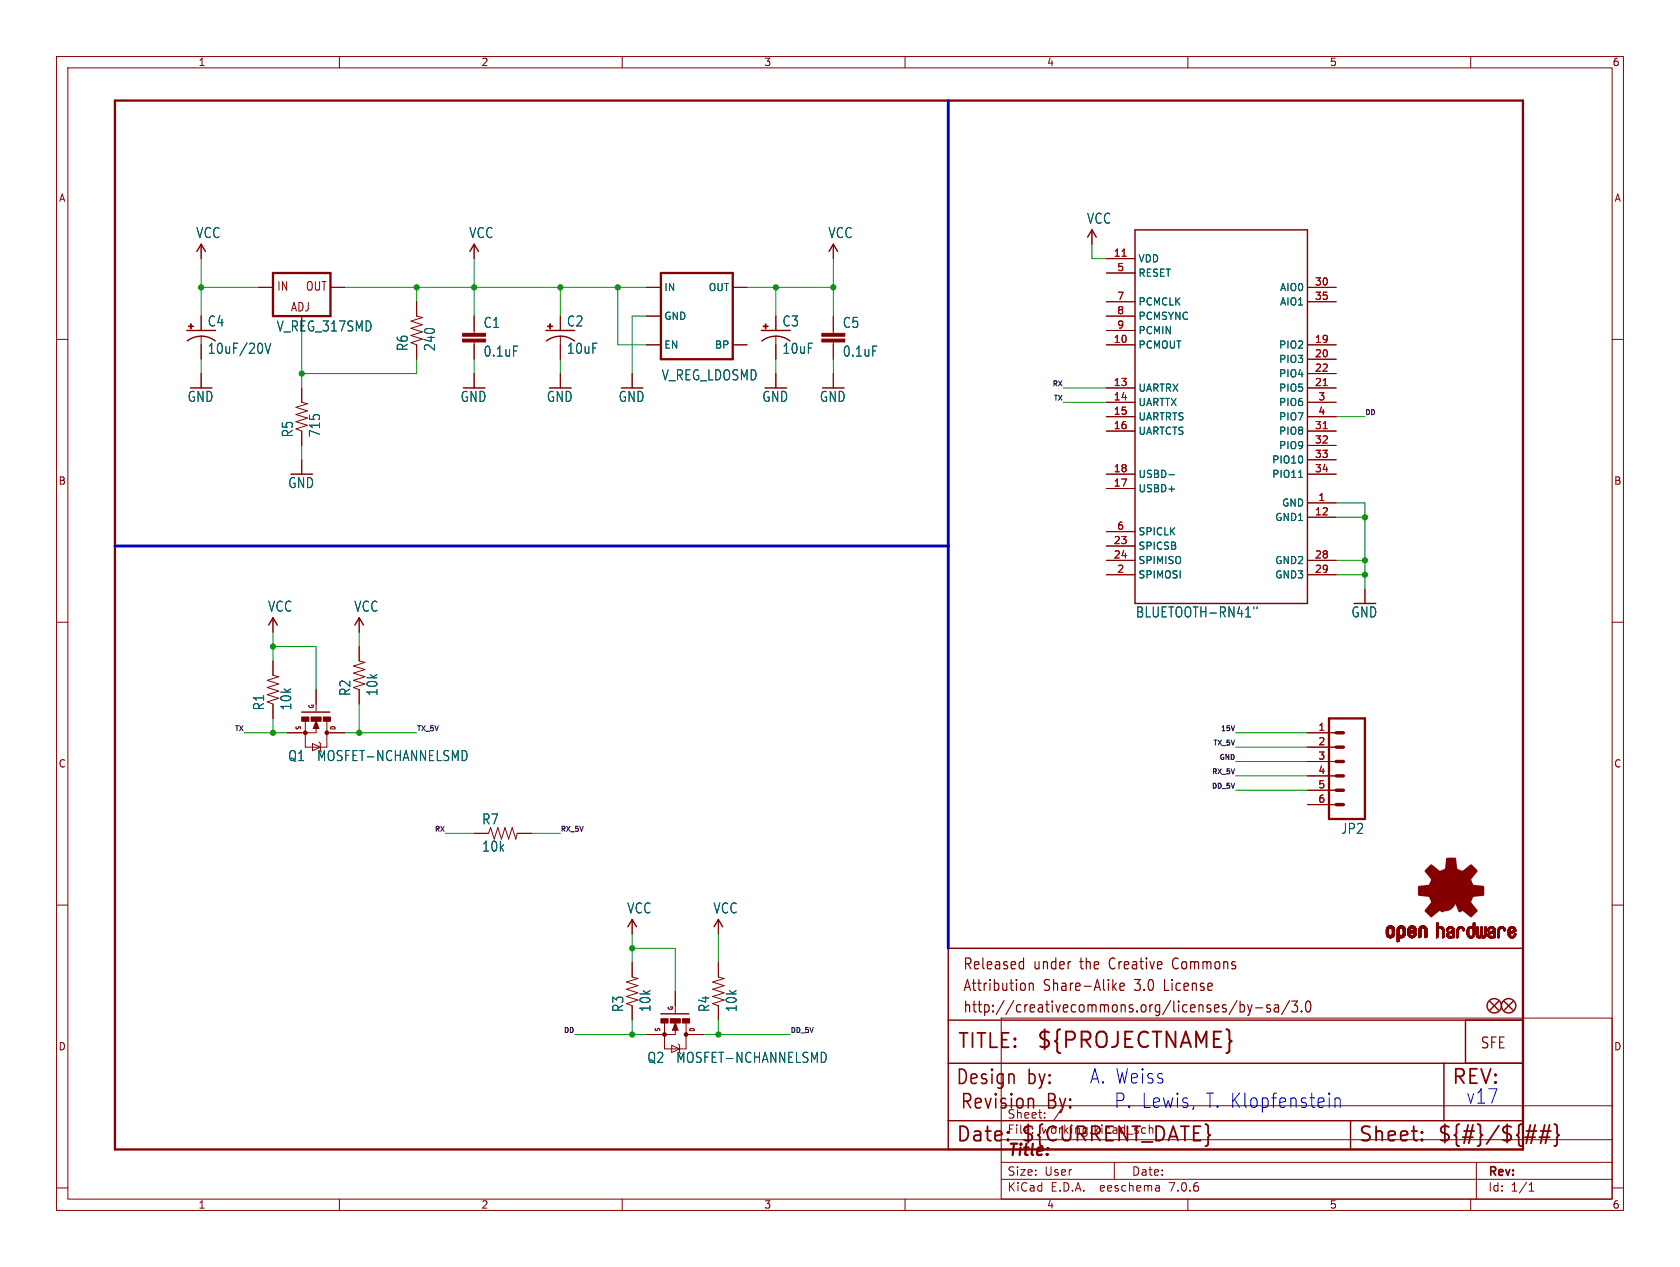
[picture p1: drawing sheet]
<svg xmlns="http://www.w3.org/2000/svg" width="297mm" height="224mm" viewBox="0 0 297 224" stroke-linecap="round" stroke-linejoin="round" font-family="sans-serif">
<defs><g id="words">
<text font-size="3.8" fill="#840000" x="183.1" y="185.7">${PROJECTNAME}</text>
<g font-size="3.5" fill="#840000">
<text x="169.2" y="185.7">TITLE:</text>
<text x="168.9" y="192.1">Design</text>
<text x="169.7" y="196.4">Revision</text>
<text x="181.6" y="192.1">by:</text>
<text x="185.1" y="196.4">By:</text>
<text x="256.5" y="192.1">REV:</text>
<text x="168.9" y="202.2">Date:</text>
<text x="180.3" y="202.2">${CURRENT_DATE}</text>
<text x="240" y="202.2">Sheet:</text>
<text x="254" y="202.2">${#}/${##}</text>
</g>
<g font-size="3.5" fill="#0000c2">
<text x="192.5" y="191.8">A. Weiss</text>
<text x="196.8" y="196.1">P. Lewis,</text>
<text x="213" y="196.1">T. Klopfenstein</text>
<text x="259.1" y="195.3">v17</text>
</g>
<text font-size="2.8" fill="#840000" x="178" y="204.9">Title:</text>
<g font-size="2.7" fill="#840000">
<text x="170.2" y="171.7">Released</text>
<text x="182.7" y="171.7">under</text>
<text x="191.1" y="171.7">the</text>
<text x="196.5" y="171.7">Creative</text>
<text x="208" y="171.7">Commons</text>
<text x="170.2" y="175.5">Attribution</text>
<text x="170.2" y="179.3">http://creativecommons.org/licenses/by-sa/3.0</text>
<text x="184.5" y="175.5">Share-Alike</text>
<text x="200.8" y="175.5">3.0</text>
<text x="206.2" y="175.5">License</text>
<text x="261.6" y="185.6">SFE</text>
</g>
<g font-size="2.5" fill="#006464">
<text x="192.1" y="39.8">VCC</text>
<text x="34.6" y="42.3">VCC</text>
<text x="82.9" y="42.3">VCC</text>
<text x="146.4" y="42.3">VCC</text>
<text x="36.6" y="57.9">C4</text>
<text x="48.8" y="58.8">V_REG_317SMD</text>
<text x="85.4" y="58.2">C1</text>
<text x="100.1" y="57.9">C2</text>
<text x="138.2" y="57.9">C3</text>
<text x="148.9" y="58.2">C5</text>
<text x="36.6" y="62.8">10uF/20V</text>
<text x="72.3" y="62.2" transform="rotate(-90 72.3 62.2)">R6</text>
<text x="77.1" y="62.2" transform="rotate(-90 77.1 62.2)">240</text>
<text x="85.4" y="63.3">0.1uF</text>
<text x="100.1" y="62.8">10uF</text>
<text x="138.2" y="62.8">10uF</text>
<text x="148.9" y="63.3">0.1uF</text>
<text x="33.1" y="71.3">GND</text>
<text x="81.3" y="71.3">GND</text>
<text x="96.6" y="71.3">GND</text>
<text x="109.3" y="71.3">GND</text>
<text x="116.9" y="67.5">V_REG_LDOSMD</text>
<text x="134.7" y="71.3">GND</text>
<text x="144.8" y="71.3">GND</text>
<text x="52" y="77.4" transform="rotate(-90 52 77.4)">R5</text>
<text x="56.8" y="77.4" transform="rotate(-90 56.8 77.4)">715</text>
<text x="50.9" y="86.5">GND</text>
<text x="47.3" y="108.3">VCC</text>
<text x="62.5" y="108.3">VCC</text>
<text x="200.7" y="109.4">BLUETOOTH-RN41&quot;</text>
<text x="238.8" y="109.4">GND</text>
<text x="46.9" y="125.7" transform="rotate(-90 46.9 125.7)">R1</text>
<text x="51.7" y="125.7" transform="rotate(-90 51.7 125.7)">10k</text>
<text x="62.1" y="123.1" transform="rotate(-90 62.1 123.1)">R2</text>
<text x="66.9" y="123.1" transform="rotate(-90 66.9 123.1)">10k</text>
<text x="50.9" y="134.8">Q1</text>
<text x="55.9" y="134.8">MOSFET-NCHANNELSMD</text>
<text x="85.1" y="146">R7</text>
<text x="237" y="147.6">JP2</text>
<text x="85.1" y="150.8">10k</text>
<text x="110.8" y="161.7">VCC</text>
<text x="126" y="161.7">VCC</text>
<text x="110.4" y="179" transform="rotate(-90 110.4 179)">R3</text>
<text x="115.2" y="179" transform="rotate(-90 115.2 179)">10k</text>
<text x="125.6" y="179" transform="rotate(-90 125.6 179)">R4</text>
<text x="130.4" y="179" transform="rotate(-90 130.4 179)">10k</text>
<text x="114.4" y="188.1">Q2</text>
<text x="119.4" y="188.1">MOSFET-NCHANNELSMD</text>
</g>
<g font-size="2.1" fill="#840000">
<text x="48.9" y="51.6">IN</text>
<text x="54" y="51.6">OUT</text>
<text x="51.3" y="55.3">ADJ</text>
<text x="178" y="198">Sheet:</text>
<text x="186.2" y="198">/</text>
<text x="178" y="200.7">File:</text>
<text x="184.1" y="200.7">working.kicad_sch</text>
<text x="178" y="208.1">Size:</text>
<text x="184.7" y="208.1">User</text>
<text x="200" y="208.1">Date:</text>
<text x="263" y="208.3">Rev:</text>
<text x="178" y="210.9">KiCad</text>
<text x="185.7" y="210.9">E.D.A.</text>
<text x="194.6" y="210.9">eeschema</text>
<text x="207" y="210.9">7.0.6</text>
<text x="263" y="210.9">Id:</text>
<text x="267.1" y="210.9">1/1</text>
</g>
<g font-size="1.8" fill="#840000">
<text x="35" y="11.9">1</text>
<text x="85" y="11.9">2</text>
<text x="135" y="11.9">3</text>
<text x="185" y="11.9">4</text>
<text x="235" y="11.9">5</text>
<text x="285" y="11.9">6</text>
<text x="10.3" y="35.9">A</text>
<text x="285.3" y="35.9">A</text>
<text x="10.3" y="85.9">B</text>
<text x="285.3" y="85.9">B</text>
<text x="10.3" y="135.9">C</text>
<text x="285.3" y="135.9">C</text>
<text x="10.3" y="185.9">D</text>
<text x="285.3" y="185.9">D</text>
<text x="35" y="213.9">1</text>
<text x="85" y="213.9">2</text>
<text x="135" y="213.9">3</text>
<text x="185" y="213.9">4</text>
<text x="235" y="213.9">5</text>
<text x="285" y="213.9">6</text>
</g>
<g font-size="1.8" fill="#a90000">
<text x="196.8" y="45.5">11</text>
<text x="197.4" y="48">5</text>
<text x="197.4" y="53.1">7</text>
<text x="232.4" y="50.5">30</text>
<text x="232.4" y="53.1">35</text>
<text x="197.4" y="55.6">8</text>
<text x="197.4" y="58.2">9</text>
<text x="196.8" y="60.7">10</text>
<text x="232.4" y="60.7">19</text>
<text x="232.4" y="63.2">20</text>
<text x="232.4" y="65.8">22</text>
<text x="196.8" y="68.3">13</text>
<text x="196.8" y="70.9">14</text>
<text x="232.4" y="68.3">21</text>
<text x="233" y="70.9">3</text>
<text x="196.8" y="73.4">15</text>
<text x="196.8" y="75.9">16</text>
<text x="232.4" y="75.9">31</text>
<text x="233" y="73.4">4</text>
<text x="196.8" y="83.6">18</text>
<text x="232.4" y="78.5">32</text>
<text x="232.4" y="81">33</text>
<text x="232.4" y="83.6">34</text>
<text x="196.8" y="86.1">17</text>
<text x="233" y="88.6">1</text>
<text x="197.4" y="93.7">6</text>
<text x="232.4" y="91.2">12</text>
<text x="196.8" y="96.3">23</text>
<text x="196.8" y="98.8">24</text>
<text x="197.4" y="101.3">2</text>
<text x="232.4" y="98.8">28</text>
<text x="232.4" y="101.3">29</text>
<text x="233" y="129.3">1</text>
<text x="233" y="131.8">2</text>
<text x="233" y="134.4">3</text>
<text x="233" y="136.9">4</text>
<text x="233" y="139.4">5</text>
<text x="233" y="142">6</text>
</g>
<g font-size="1.8" fill="#006464">
<text x="201.2" y="46.6">VDD</text>
<text x="117.3" y="51.7">IN</text>
<text x="125.2" y="51.7">OUT</text>
<text x="201.2" y="49.1">RESET</text>
<text x="226.2" y="51.7">AIO0</text>
<text x="117.3" y="56.7">GND</text>
<text x="201.2" y="54.2">PCMCLK</text>
<text x="201.2" y="56.7">PCMSYNC</text>
<text x="201.2" y="59.3">PCMIN</text>
<text x="226.2" y="54.2">AIO1</text>
<text x="117.3" y="61.8">EN</text>
<text x="126.3" y="61.8">BP</text>
<text x="201.2" y="61.8">PCMOUT</text>
<text x="226" y="61.8">PIO2</text>
<text x="226" y="64.4">PIO3</text>
<text x="201.2" y="69.4">UARTRX</text>
<text x="201.2" y="72">UARTTX</text>
<text x="226" y="69.4">PIO5</text>
<text x="226" y="66.9">PIO4</text>
<text x="226" y="72">PIO6</text>
<text x="201.2" y="74.5">UARTRTS</text>
<text x="201.2" y="77.1">UARTCTS</text>
<text x="226" y="77.1">PIO8</text>
<text x="226" y="74.5">PIO7</text>
<text x="224.8" y="82.1">PIO10</text>
<text x="226" y="79.6">PIO9</text>
<text x="201.2" y="87.2">USBD+</text>
<text x="201.2" y="84.7">USBD-</text>
<text x="224.8" y="84.7">PIO11</text>
<text x="226.6" y="89.8">GND</text>
<text x="201.2" y="94.8">SPICLK</text>
<text x="225.3" y="92.3">GND1</text>
<text x="201.2" y="97.4">SPICSB</text>
<text x="201.2" y="99.9">SPIMISO</text>
<text x="225.3" y="99.9">GND2</text>
<text x="201.2" y="102.5">SPIMOSI</text>
<text x="225.3" y="102.5">GND3</text>
</g>
<g font-size="1.2" fill="#0f0f0f">
<text x="185.9" y="68.3">RX</text>
<text x="186.2" y="70.9">TX</text>
<text x="241.3" y="73.4">DD</text>
<text x="41.4" y="129.3">TX</text>
<text x="73.7" y="129.3">TX_5V</text>
<text x="214.4" y="131.8">TX_5V</text>
<text x="215.7" y="129.3">15V</text>
<text x="214.1" y="136.9">RX_5V</text>
<text x="215.5" y="134.4">GND</text>
<text x="214.1" y="139.5">DD_5V</text>
<text x="76.7" y="147.1">RX</text>
<text x="99.1" y="147.1">RX_5V</text>
<text x="99.5" y="182.6">DD</text>
<text x="139.7" y="182.6">DD_5V</text>
</g>
<g font-size="1.1" fill="#840000">
<text x="55.7" y="125.4" transform="rotate(-90 55.7 125.4)">G</text>
<text x="53.4" y="129.1" transform="rotate(-90 53.4 129.1)">S</text>
<text x="59.5" y="129.2" transform="rotate(-90 59.5 129.2)">D</text>
<text x="119.2" y="178.7" transform="rotate(-90 119.2 178.7)">G</text>
<text x="116.9" y="182.5" transform="rotate(-90 116.9 182.5)">S</text>
<text x="123" y="182.5" transform="rotate(-90 123 182.5)">D</text>
</g>
</g></defs>
<g fill="none" stroke="#840000" stroke-width=".18">
<path d="M10 10h277v204h-277zM12 12h273v200h-273zM60 10v2M110 10v2M160 10v2M210 10v2M260 10v2M10 60h2M35.6 43.2v2.5M35.6 55.9v2.5M35.6 59.4v4.1M45.7 50.8h2.6"/>
<path d="M53.3 55.9v2.5M58.4 50.8h2.6M73.7 53.3v2.6l1 .2-2.1 .7 2.1 .6-2.1 .6 2.1 .7-2.1 .6 2.1 .6-2.1 .7 1.1 .4v2.5M83.8 43.2v2.5M83.8 55.9v3M99.1 55.9v2.5M99.1 59.4v4.1M114.3 50.8h2.5M114.3 55.9h2.5M129.5 50.8h2.6M137.2 55.9v2.5M137.2 59.4v4.1"/>
<path d="M147.3 43.2v2.5M147.3 55.9v3M193 40.6v2.6M195.6 55.9h5.1M195.6 45.7h5.1M195.6 53.3h5.1M195.6 48.3h5.1M195.6 58.4h5.1M231.1 50.8h5.1M231.1 53.3h5.1M285 60h2M35.6 66v2.6"/>
<path d="M53.3 68.6v2.5l1.1 .3-2.1 .6 2.1 .6-2.1 .7 2.1 .6-2.1 .6 2.1 .7-2.1 .6 1 .4v2.5M83.8 60.5v3M83.8 66v2.6M99.1 66v2.6M111.8 66v2.6M114.3 61h2.5M129.5 61h2.6M137.2 66v2.6M147.3 60.5v3M147.3 66v2.6M195.6 61h5.1M195.6 68.6h5.1"/>
<path d="M195.6 71.1h5.1M195.6 73.7h5.1M195.6 76.2h5.1M231.1 61h5.1M231.1 68.6h5.1M231.1 71.1h5.1M231.1 73.7h5.1M231.1 76.2h5.1M231.1 63.5h5.1M231.1 66h5.1M231.1 78.7h5.1M53.3 81.3v2.5"/>
<path d="M195.6 86.4h5.1M195.6 83.8h5.1M195.6 96.5h5.1M195.6 99.1h5.1M195.6 94h5.1M231.1 88.9h5.1M231.1 91.4h5.1M231.1 83.8h5.1M231.1 99.1h5.1M231.1 81.3h5.1M10 110h2M48.3 109.2v2.6"/>
<path d="M48.3 116.8v2.6l1 .2-2.1 .7 2.1 .6-2.1 .6 2.1 .7-2.1 .6 2.1 .6-2.1 .7 1.1 .4v2.5M63.5 109.2v2.6M63.5 114.3v2.5l1 .3-2 .6 2 .7-2 .6 2 .6-2 .7 2 .6-2 .6 1 .4v2.6M195.6 101.6h5.1M231.1 101.6h5.1M241.3 104.1v2.6M285 110h2M54 127.5v4.6h2.6M55.9 128.7v.8h-5.1M55.9 121.9v3.8M55.9 127.5l.5 1.3h-1zM56.4 131.2l.2 .2v.7"/>
<path d="M56.6 132.1l-1.4-.7v1.3M57.8 129.5h3.2M57.8 127.5v4.6M231.1 129.5h5.1M231.1 132.1h5.1M231.1 134.6h5.1M231.1 137.2h5.1M231.1 139.7h5.1M10 160h2M83.8 147.3h2.6l.3-1 .7 2 .6-2 .6 2 .7-2 .6 2 .7-2 .6 2 .2-1h2.6M231.1 142.2h5.1M285 160h2"/>
<path d="M111.8 162.6v2.5M111.8 170.2v2.5l1 .3-2.1 .6 2.1 .6-2.1 .7 2.1 .6-2.1 .6 2.1 .7-2.1 .6 1.1 .4v2.5M119.4 175.3v3.8M127 170.2v2.5l1 .3-2 .6 2 .6-2 .7 2 .6-2 .6 2 .7-2 .6 1 .4v2.5M127 162.6v2.5M177 180h108v32h-108zM117.5 180.8v4.6h2.6M119.4 182v.9h-5.1M119.4 180.8l.5 1.3h-1zM119.9 184.5l.2 .3v.6M120.1 185.4l-1.4-.6v1.3M121.3 182.9h3.2"/>
<path d="M121.3 180.9v4.5M177 195.5h108M10 210h2M60 212v2M110 212v2M160 212v2M177 208.5h108M177 205.5h108M177 201.5h108M197 205.5v3M204.9 209.6l.1 1M205 210.5l-.2 .1"/>
<path d="M205 209.9l-.2 .1M210 212v2M260 212v2M261 205.5v6.5M270.3 210.6h.9M270.3 209.5l.4-.4v1.5M285 210h2"/>
</g>
<g fill="none" stroke="#840000" stroke-width=".25">
<path d="M33 58.4h5.1M34.8 44.5l.8-1.3 .7 1.3M35.6 59.4a4.1 4.1 0 0 0-2.5 .9M35.6 59.4a4.1 4.1 0 0 1 2.4 .9M83.1 44.5l.7-1.3 .8 1.3M96.5 58.4h5.1M99.1 59.4a4.1 4.1 0 0 0-2.5 .9M99.1 59.4a4.1 4.1 0 0 1 2.4 .9M134.6 58.4h5.1M137.2 59.4a4.1 4.1 0 0 0-2.5 .9M137.2 59.4a4.1 4.1 0 0 1 2.4 .9M146.6 44.5l.7-1.3 .8 1.3"/>
<path d="M192.3 41.9l.7-1.3 .8 1.3M200.7 40.6h30.4v66.1h-30.4zM47.5 110.5l.8-1.3 .7 1.3M62.7 110.5l.8-1.3 .8 1.3M53.3 125.9h5M111 163.8l.8-1.2 .7 1.2M116.8 179.2h5M126.2 163.8l.8-1.2 .8 1.2M167.6 167.6h101.6v35.6h-101.6zM263.4 177l1.5 1.6M264.9 177l-1.5 1.6M265.9 177l1.6 1.6"/>
<path d="M267.5 177l-1.6 1.6M167.6 198.1h101.6M167.6 180.3h101.6M167.6 188h101.6M238.8 198.1v5.1M255.3 188v10.1M259.1 180.3v7.7"/>
<circle cx="264.2" cy="177.8" r="1.27"/>
<circle cx="266.7" cy="177.8" r="1.27"/>
</g>
<path d="M20.3 17.8h248.9v185.4h-248.9zM48.3 48.3h10.1v7.6h-10.1zM116.8 48.3h12.7v15.2h-12.7zM234.9 127h6.4v17.8h-6.4z" fill="none" stroke="#840000" stroke-width=".41"/>
<g fill="#840000" stroke="#840000" stroke-width=".18">
<path d="M134.9 57.6h.9v.2h-.9z"/>
<path d="M135.3 57.2h.1v.9h-.1z"/>
<path d="M116.8 180.1h1.3v.7h-1.3z"/>
<path d="M118.5 180.1h1.8v.7h-1.8z"/>
<path d="M120.6 180.1h1.3v.7h-1.3z"/>
<path d="M33.3 57.6h.9v.2h-.9z"/>
<path d="M33.7 57.2h.1v.9h-.1z"/>
<path d="M53.3 126.7h1.3v.8h-1.3z"/>
<path d="M55 126.7h1.8v.8h-1.8z"/>
<path d="M57.1 126.7h1.3v.8h-1.3z"/>
<path d="M245.1 165.1h.4z"/>
<path d="M245.1 165l.4 .1z"/>
<path d="M245.1 165h.4z"/>
<path d="M245.1 164.9l.4 .1z"/>
<path d="M245.1 164.9h.4z"/>
<path d="M245.1 164.8l.4 .1z"/>
<path d="M245.1 164.8h.4z"/>
<path d="M245.1 164.7l.4 .1z"/>
<path d="M245.1 164.7h.4z"/>
<path d="M245.1 164.6l.4 .1z"/>
<path d="M245.1 164.6h.4z"/>
<path d="M245.1 164.5l.4 .1z"/>
<path d="M245.1 164.5h.4z"/>
<path d="M245.1 164.4l.4 .1z"/>
<path d="M245.1 164.4h.4z"/>
<path d="M245.1 164.3l.4 .1z"/>
<path d="M245.1 165.2h.4z"/>
<path d="M245.1 165.1l.4 .1z"/>
<path d="M245.1 164.3h.4z"/>
<path d="M245.1 165.3h.5z"/>
<path d="M245.1 165.3h.4z"/>
<path d="M245.1 165.2l.4 .1z"/>
<path d="M245.1 164.2l.4 .1z"/>
<path d="M245.1 164.2h.4z"/>
<path d="M245.1 164.2h.5z"/>
<path d="M245.1 164.1l.5 .1z"/>
<path d="M245.1 164.1h.5z"/>
<path d="M245.1 165.4h.6z"/>
<path d="M245.1 165.3l.5 .1z"/>
<path d="M245.1 164.1h.6z"/>
<path d="M245.2 165.4h.5z"/>
<path d="M245.2 164.1h.5z"/>
<path d="M245.2 165.4h1.3z"/>
<path d="M245.2 165.4h.6z"/>
<path d="M245.2 164l1.2 .1z"/>
<path d="M245.2 165.4h1.2z"/>
<path d="M245.2 164h1.2z"/>
<path d="M245.2 165.5h1.2z"/>
<path d="M245.2 165.4l1.2 .1z"/>
<path d="M245.2 163.9l1.2 .1z"/>
<path d="M245.2 163.9h1.2z"/>
<path d="M245.3 165.5l1.1 .1z"/>
<path d="M245.3 165.6h1.1z"/>
<path d="M245.3 163.9h1.1z"/>
<path d="M245.3 165.6h1z"/>
<path d="M245.3 163.9h1z"/>
<path d="M245.3 163.8l1 .1z"/>
<path d="M245.3 163.8h1z"/>
<path d="M245.4 165.6l.9 .1z"/>
<path d="M245.4 163.8h.9z"/>
<path d="M245.4 165.7h.8z"/>
<path d="M245.4 163.8h.8z"/>
<path d="M245.4 163.7l.8 .1z"/>
<path d="M245.5 163.7h.7z"/>
<path d="M245.5 165.7h.7z"/>
<path d="M245.5 165.7h.6z"/>
<path d="M245.5 163.7h.6z"/>
<path d="M245.5 165.7l.6 .1z"/>
<path d="M245.6 163.7h.4z"/>
<path d="M245.6 165.8h.4z"/>
<path d="M245.7 163.7h.3z"/>
<path d="M245.7 165.8h.2z"/>
<path d="M245.7 163.7h.2z"/>
<path d="M245.9 164.1h.6z"/>
<path d="M245.9 165.4h.6z"/>
<path d="M246 165.4h.5z"/>
<path d="M246 164.1h.5z"/>
<path d="M246 165.3l.5 .1z"/>
<path d="M246 165.3h.5z"/>
<path d="M246 164.1l.5 .1z"/>
<path d="M246.1 165.3h.4z"/>
<path d="M246.1 164.2h.4z"/>
<path d="M246.1 165.2l.4 .1z"/>
<path d="M246.1 165.2h.4z"/>
<path d="M246.1 164.3h.4z"/>
<path d="M246.1 164.2l.4 .1z"/>
<path d="M246.1 165.1l.4 .1z"/>
<path d="M246.1 165.1h.4z"/>
<path d="M246.1 165l.4 .1z"/>
<path d="M246.1 165h.4z"/>
<path d="M246.1 164.9l.4 .1z"/>
<path d="M246.1 164.9h.4z"/>
<path d="M246.1 164.8l.4 .1z"/>
<path d="M246.1 164.8h.4z"/>
<path d="M246.1 164.7l.4 .1z"/>
<path d="M246.1 164.7h.4z"/>
<path d="M246.1 164.6l.4 .1z"/>
<path d="M246.1 164.6h.4z"/>
<path d="M246.1 164.5l.4 .1z"/>
<path d="M246.1 164.5h.4z"/>
<path d="M246.1 164.4l.4 .1z"/>
<path d="M246.1 164.4h.4z"/>
<path d="M246.1 164.3l.4 .1z"/>
<path d="M247 166.4h.2z"/>
<path d="M247 166.4h.3z"/>
<path d="M247 166.4h.4z"/>
<path d="M247 166.3l.4 .1z"/>
<path d="M247 166.3h.4z"/>
<path d="M247 166.2l.4 .1z"/>
<path d="M247 166.2h.4z"/>
<path d="M247 166.1l.4 .1z"/>
<path d="M247 166.1h.4z"/>
<path d="M247 166l.4 .1z"/>
<path d="M247 166h.4z"/>
<path d="M247 165.9l.4 .1z"/>
<path d="M247 165.9h.4z"/>
<path d="M247 165.8l.4 .1z"/>
<path d="M247 165.8h.4z"/>
<path d="M247 165.7l.4 .1z"/>
<path d="M247 165.7h1z"/>
<path d="M247 165.7h1.1z"/>
<path d="M247 165.7h1.2z"/>
<path d="M247 165.6l1.2 .1z"/>
<path d="M247 165.6h1.2z"/>
<path d="M247 165.6h1.3z"/>
<path d="M247 165.5l1.3 .1z"/>
<path d="M247 165.5h1.3z"/>
<path d="M247 165.4l1.3 .1z"/>
<path d="M247 165.4h1.4z"/>
<path d="M247 165.4h.7z"/>
<path d="M247 165.4h.6z"/>
<path d="M247 165.3l.6 .1z"/>
<path d="M247 165.3h.5z"/>
<path d="M247 165.2l.5 .1z"/>
<path d="M247 165.2h.4z"/>
<path d="M247 165.1l.4 .1z"/>
<path d="M247 165.1h.4z"/>
<path d="M247 165l.4 .1z"/>
<path d="M247 165h.4z"/>
<path d="M247 164.9l.4 .1z"/>
<path d="M247 164.9h.4z"/>
<path d="M247 164.8l.4 .1z"/>
<path d="M247 164.8h.4z"/>
<path d="M247 164.7l.4 .1z"/>
<path d="M247 164.7h.4z"/>
<path d="M247 164.6l.4 .1z"/>
<path d="M247 164.6h.4z"/>
<path d="M247 164.5l.4 .1z"/>
<path d="M247 164.5h.4z"/>
<path d="M247 164.4l.4 .1z"/>
<path d="M247 164.4h.4z"/>
<path d="M247 164.3l.4 .1z"/>
<path d="M247 164.3h.4z"/>
<path d="M247 164.2l.4 .1z"/>
<path d="M247 166.5h.2z"/>
<path d="M247 166.4l.2 .1z"/>
<path d="M247 164.2h.4z"/>
<path d="M247 164.2h.5z"/>
<path d="M247 166.5h.1z"/>
<path d="M247 164.1l.5 .1z"/>
<path d="M247 164.1h.5z"/>
<path d="M247 164.1h.6z"/>
<path d="M247.1 164.1h.5z"/>
<path d="M247.1 164l1.3 .1z"/>
<path d="M247.1 164h1.3z"/>
<path d="M247.1 164h1.2z"/>
<path d="M247.1 163.9l1.2 .1z"/>
<path d="M247.1 163.9h1.2z"/>
<path d="M247.2 163.9h1.1z"/>
<path d="M247.2 163.9h1z"/>
<path d="M247.2 163.8l1 .1z"/>
<path d="M247.2 163.8h1z"/>
<path d="M247.3 163.8h.9z"/>
<path d="M247.3 163.8h.8z"/>
<path d="M247.4 163.8h.7z"/>
<path d="M247.4 163.7l.7 .1z"/>
<path d="M247.4 163.7h.7z"/>
<path d="M247.4 163.7h.6z"/>
<path d="M247.5 165.7l.5 .1z"/>
<path d="M247.5 163.7h.5z"/>
<path d="M247.5 165.8h.4z"/>
<path d="M247.5 163.7h.4z"/>
<path d="M247.6 165.8h.3z"/>
<path d="M247.6 163.7h.3z"/>
<path d="M247.6 163.7h.2z"/>
<path d="M247.6 165.8h.2z"/>
<path d="M247.8 164.1h.6z"/>
<path d="M247.8 165.4h.6z"/>
<path d="M247.9 165.4h.5z"/>
<path d="M247.9 164.1h.5z"/>
<path d="M247.9 165.3l.5 .1z"/>
<path d="M247.9 165.3h.5z"/>
<path d="M248 165.3h.4z"/>
<path d="M248 164.1l.4 .1z"/>
<path d="M248 164.2h.4z"/>
<path d="M248 165.2l.4 .1z"/>
<path d="M248 165.2h.4z"/>
<path d="M248 165.2h.5z"/>
<path d="M248 164.3h.5z"/>
<path d="M248 164.2l.4 .1z"/>
<path d="M248.1 165.2h.4z"/>
<path d="M248.1 164.3h.4z"/>
<path d="M248.1 165.1l.4 .1z"/>
<path d="M248.1 165.1h.4z"/>
<path d="M248.1 164.4h.4z"/>
<path d="M248.1 164.3l.4 .1z"/>
<path d="M248.1 165l.4 .1z"/>
<path d="M248.1 165h.4z"/>
<path d="M248.1 164.9l.4 .1z"/>
<path d="M248.1 164.9h.4z"/>
<path d="M248.1 164.8l.4 .1z"/>
<path d="M248.1 164.8h.4z"/>
<path d="M248.1 164.7l.4 .1z"/>
<path d="M248.1 164.7h.4z"/>
<path d="M248.1 164.6l.4 .1z"/>
<path d="M248.1 164.6h.4z"/>
<path d="M248.1 164.5l.4 .1z"/>
<path d="M248.1 164.5h.4z"/>
<path d="M248.1 164.4l.4 .1z"/>
<path d="M248.9 165.2h.4z"/>
<path d="M248.9 165.1l.4 .1z"/>
<path d="M248.9 165.1h.4z"/>
<path d="M248.9 165.1h.5z"/>
<path d="M248.9 165l.5 .1z"/>
<path d="M248.9 165h.5z"/>
<path d="M248.9 165h.6z"/>
<path d="M248.9 165h.7z"/>
<path d="M248.9 164.9l.7 .1z"/>
<path d="M248.9 164.9h.7z"/>
<path d="M248.9 164.9h.8z"/>
<path d="M248.9 164.9h.9z"/>
<path d="M248.9 164.8l.9 .1z"/>
<path d="M248.9 164.8h.9z"/>
<path d="M248.9 164.8h1z"/>
<path d="M248.9 164.8h1.1z"/>
<path d="M248.9 164.7l1.1 .1z"/>
<path d="M248.9 164.7h1.2z"/>
<path d="M248.9 164.7h1.3z"/>
<path d="M248.9 164.6l1.3 .1z"/>
<path d="M248.9 164.6h1.4z"/>
<path d="M248.9 164.6h.4z"/>
<path d="M248.9 164.5l.4 .1z"/>
<path d="M248.9 164.5h.4z"/>
<path d="M248.9 164.4l.4 .1z"/>
<path d="M248.9 164.4h.4z"/>
<path d="M248.9 164.3l.4 .1z"/>
<path d="M248.9 164.3h.4z"/>
<path d="M248.9 164.2l.4 .1z"/>
<path d="M248.9 165.3h.5z"/>
<path d="M248.9 165.2l.4 .1z"/>
<path d="M248.9 164.2h.4z"/>
<path d="M248.9 164.2h.5z"/>
<path d="M248.9 164.1l.5 .1z"/>
<path d="M248.9 164.1h.5z"/>
<path d="M249 165.3l.5 .1z"/>
<path d="M249 164.1h.4z"/>
<path d="M249 164.1h.5z"/>
<path d="M249 165.4h.5z"/>
<path d="M249 165.4h1.3z"/>
<path d="M249 165.4h.6z"/>
<path d="M249 164.1h.6z"/>
<path d="M249 164l1.3 .1z"/>
<path d="M249 164h1.3z"/>
<path d="M249 165.5h1.2z"/>
<path d="M249 165.4l1.2 .1z"/>
<path d="M249 164h1.2z"/>
<path d="M249.1 165.5h1.1z"/>
<path d="M249.1 164h1.1z"/>
<path d="M249.1 163.9l1.1 .1z"/>
<path d="M249.1 165.5l1.1 .1z"/>
<path d="M249.1 163.9h1.1z"/>
<path d="M249.1 165.6h1.1z"/>
<path d="M249.1 165.6h1z"/>
<path d="M249.1 163.9h1z"/>
<path d="M249.2 165.6h.9z"/>
<path d="M249.2 163.8l.9 .1z"/>
<path d="M249.2 163.8h.9z"/>
<path d="M249.2 165.6l.9 .1z"/>
<path d="M249.2 165.7h.9z"/>
<path d="M249.2 165.7h.8z"/>
<path d="M249.2 163.8h.8z"/>
<path d="M249.3 165.7h.7z"/>
<path d="M249.3 163.8h.7z"/>
<path d="M249.3 163.7l.7 .1z"/>
<path d="M249.3 163.7h.7z"/>
<path d="M249.3 163.7h.6z"/>
<path d="M249.3 165.7h.6z"/>
<path d="M249.4 163.7h.5z"/>
<path d="M249.4 165.7l.5 .1z"/>
<path d="M249.4 164.6h.9z"/>
<path d="M249.4 163.7h.4z"/>
<path d="M249.4 165.8h.4z"/>
<path d="M249.5 163.7h.3z"/>
<path d="M249.5 165.8h.3z"/>
<path d="M249.5 164.6h.8z"/>
<path d="M249.5 165.8h.2z"/>
<path d="M249.5 164.5l.8 .1z"/>
<path d="M249.5 163.7h.2z"/>
<path d="M249.5 164.5h.8z"/>
<path d="M249.6 164.5h.7z"/>
<path d="M249.7 164.5h.6z"/>
<path d="M249.7 164.1h.6z"/>
<path d="M249.7 165.4h.6z"/>
<path d="M249.8 165.4h.5z"/>
<path d="M249.8 164.4l.5 .1z"/>
<path d="M249.8 164.4h.5z"/>
<path d="M249.8 164.1h.5z"/>
<path d="M249.8 165.3l.5 .1z"/>
<path d="M249.8 165.3h.5z"/>
<path d="M249.9 165.3h.4z"/>
<path d="M249.9 164.1l.4 .1z"/>
<path d="M249.9 164.4h.4z"/>
<path d="M249.9 164.2h.4z"/>
<path d="M249.9 165.2l.4 .1z"/>
<path d="M249.9 165.2h.4z"/>
<path d="M249.9 164.3l.4 .1z"/>
<path d="M249.9 164.3h.4z"/>
<path d="M249.9 164.2l.4 .1z"/>
<path d="M250 165.2h.3z"/>
<path d="M250 165.1l.3 .1z"/>
<path d="M250 165.1h.3z"/>
<path d="M250 165l.3 .1z"/>
<path d="M250 165h.3z"/>
<path d="M250.1 165h.2z"/>
<path d="M250.1 164.9l.2 .1z"/>
<path d="M250.1 164.9h.2z"/>
<path d="M250.2 164.9h.1z"/>
<path d="M250.8 165.7h.3z"/>
<path d="M250.8 165.7h.4z"/>
<path d="M250.8 165.6l.4 .1z"/>
<path d="M250.8 165.6h.4z"/>
<path d="M250.8 165.5l.4 .1z"/>
<path d="M250.8 165.5h.4z"/>
<path d="M250.8 165.4l.4 .1z"/>
<path d="M250.8 165.4h.4z"/>
<path d="M250.8 165.3l.4 .1z"/>
<path d="M250.8 165.3h.4z"/>
<path d="M250.8 165.2l.4 .1z"/>
<path d="M250.8 165.2h.4z"/>
<path d="M250.8 165.1l.4 .1z"/>
<path d="M250.8 165.1h.4z"/>
<path d="M250.8 165l.4 .1z"/>
<path d="M250.8 165h.4z"/>
<path d="M250.8 164.9l.4 .1z"/>
<path d="M250.8 164.9h.4z"/>
<path d="M250.8 164.8l.4 .1z"/>
<path d="M250.8 164.8h.4z"/>
<path d="M250.8 164.7l.4 .1z"/>
<path d="M250.8 164.7h.4z"/>
<path d="M250.8 164.6l.4 .1z"/>
<path d="M250.8 164.6h.4z"/>
<path d="M250.8 164.5l.4 .1z"/>
<path d="M250.8 164.5h.4z"/>
<path d="M250.8 164.4l.4 .1z"/>
<path d="M250.8 164.4h.4z"/>
<path d="M250.8 164.3l.4 .1z"/>
<path d="M250.8 164.3h.4z"/>
<path d="M250.8 165.7h.2z"/>
<path d="M250.8 164.2l.5 .1z"/>
<path d="M250.8 165.7l.2 .1z"/>
<path d="M250.8 164.2h.5z"/>
<path d="M250.9 164.2h.4z"/>
<path d="M250.9 164.1l.4 .1z"/>
<path d="M250.9 164.1h.4z"/>
<path d="M250.9 164.1h.5z"/>
<path d="M250.9 164.1h.6z"/>
<path d="M250.9 164l1.3 .1z"/>
<path d="M250.9 164h1.3z"/>
<path d="M250.9 164h1.2z"/>
<path d="M251 164h1.1z"/>
<path d="M251 163.9l1.1 .1z"/>
<path d="M251 163.9h1.1z"/>
<path d="M251 163.8l1.1 .1z"/>
<path d="M251.1 163.8h.9z"/>
<path d="M251.1 163.8h.8z"/>
<path d="M251.2 163.8h.7z"/>
<path d="M251.2 163.7l.7 .1z"/>
<path d="M251.2 163.7h.7z"/>
<path d="M251.2 163.7h.6z"/>
<path d="M251.3 163.7h.5z"/>
<path d="M251.4 163.7h.3z"/>
<path d="M251.5 163.7h.2z"/>
<path d="M251.6 164.1h.6z"/>
<path d="M251.7 164.1h.5z"/>
<path d="M251.8 164.1h.4z"/>
<path d="M251.8 164.1l.4 .1z"/>
<path d="M251.8 164.2h.4z"/>
<path d="M251.8 164.2h.5z"/>
<path d="M251.9 164.2l.4 .1z"/>
<path d="M251.9 164.3h.4z"/>
<path d="M251.9 165.7h.3z"/>
<path d="M251.9 165.7h.4z"/>
<path d="M251.9 165.6l.4 .1z"/>
<path d="M251.9 165.6h.4z"/>
<path d="M251.9 165.5l.4 .1z"/>
<path d="M251.9 165.5h.4z"/>
<path d="M251.9 165.4l.4 .1z"/>
<path d="M251.9 165.4h.4z"/>
<path d="M251.9 165.3l.4 .1z"/>
<path d="M251.9 165.3h.4z"/>
<path d="M251.9 165.2l.4 .1z"/>
<path d="M251.9 165.2h.4z"/>
<path d="M251.9 165.1l.4 .1z"/>
<path d="M251.9 165.1h.4z"/>
<path d="M251.9 165l.4 .1z"/>
<path d="M251.9 165h.4z"/>
<path d="M251.9 164.9l.4 .1z"/>
<path d="M251.9 164.9h.4z"/>
<path d="M251.9 164.8l.4 .1z"/>
<path d="M251.9 164.8h.4z"/>
<path d="M251.9 164.7l.4 .1z"/>
<path d="M251.9 164.7h.4z"/>
<path d="M251.9 164.6l.4 .1z"/>
<path d="M251.9 164.6h.4z"/>
<path d="M251.9 164.5l.4 .1z"/>
<path d="M251.9 164.5h.4z"/>
<path d="M251.9 164.4l.4 .1z"/>
<path d="M251.9 164.4h.4z"/>
<path d="M251.9 164.3l.4 .1z"/>
<path d="M251.9 165.7h.2z"/>
<path d="M251.9 165.7l.2 .1z"/>
<path d="M251.9 165.8h.1z"/>
<path d="M253.9 165.8h.2z"/>
<path d="M253.9 165.7l.2 .1z"/>
<path d="M253.9 163.3h.3z"/>
<path d="M253.9 165.8h.1z"/>
<path d="M253.9 165.7h.3z"/>
<path d="M253.9 165.6l.3 .1z"/>
<path d="M253.9 165.6h.3z"/>
<path d="M253.9 165.5l.3 .1z"/>
<path d="M253.9 165.5h.3z"/>
<path d="M253.9 165.4l.3 .1z"/>
<path d="M253.9 165.4h.3z"/>
<path d="M253.9 165.3l.3 .1z"/>
<path d="M253.9 165.3h.3z"/>
<path d="M253.9 165.2l.3 .1z"/>
<path d="M253.9 165.2h.3z"/>
<path d="M253.9 165.1l.3 .1z"/>
<path d="M253.9 165.1h.3z"/>
<path d="M253.9 165l.3 .1z"/>
<path d="M253.9 165h.3z"/>
<path d="M253.9 164.9l.3 .1z"/>
<path d="M253.9 164.9h.3z"/>
<path d="M253.9 164.8l.3 .1z"/>
<path d="M253.9 164.8h.3z"/>
<path d="M253.9 164.7l.3 .1z"/>
<path d="M253.9 164.7h.3z"/>
<path d="M253.9 164.6l.3 .1z"/>
<path d="M253.9 164.6h.3z"/>
<path d="M253.9 164.5l.3 .1z"/>
<path d="M253.9 164.5h.3z"/>
<path d="M253.9 164.4l.3 .1z"/>
<path d="M253.9 164.4h.3z"/>
<path d="M253.9 164.3l.3 .1z"/>
<path d="M253.9 164.3h.3z"/>
<path d="M253.9 164.3h.4z"/>
<path d="M253.9 164.2l.4 .1z"/>
<path d="M253.9 164.2h.4z"/>
<path d="M253.9 164.2h.5z"/>
<path d="M253.9 164.1l.5 .1z"/>
<path d="M253.9 164.1h.5z"/>
<path d="M253.9 164.1h.6z"/>
<path d="M253.9 164.1h.7z"/>
<path d="M253.9 164.1h1.3z"/>
<path d="M253.9 164.1h1.2z"/>
<path d="M253.9 164l1.2 .1z"/>
<path d="M253.9 164h1.2z"/>
<path d="M253.9 164h1.1z"/>
<path d="M253.9 163.9l1.1 .1z"/>
<path d="M253.9 163.9h1.1z"/>
<path d="M253.9 163.9h1z"/>
<path d="M253.9 163.9h.3z"/>
<path d="M253.9 163.8l.3 .1z"/>
<path d="M253.9 163.8h.3z"/>
<path d="M253.9 163.7l.3 .1z"/>
<path d="M253.9 163.7h.3z"/>
<path d="M253.9 163.6l.3 .1z"/>
<path d="M253.9 163.6h.3z"/>
<path d="M253.9 163.5l.3 .1z"/>
<path d="M253.9 163.5h.3z"/>
<path d="M253.9 163.4l.3 .1z"/>
<path d="M253.9 163.4h.3z"/>
<path d="M253.9 163.3l.3 .1z"/>
<path d="M253.9 163.2l.3 .1z"/>
<path d="M254 163.2h.2z"/>
<path d="M254.1 163.1l.1 .1z"/>
<path d="M254.3 163.9h.6z"/>
<path d="M254.4 163.8l.5 .1z"/>
<path d="M254.4 163.8h.5z"/>
<path d="M254.4 163.8h.4z"/>
<path d="M254.6 163.8h.1z"/>
<path d="M254.7 164.1h.5z"/>
<path d="M254.8 164.1h.4z"/>
<path d="M254.8 164.1l.4 .1z"/>
<path d="M254.8 164.2h.4z"/>
<path d="M254.9 164.2h.3z"/>
<path d="M254.9 164.2h.4z"/>
<path d="M254.9 164.3h.4z"/>
<path d="M254.9 164.2l.4 .1z"/>
<path d="M255 164.3h.3z"/>
<path d="M255 164.4h.3z"/>
<path d="M255 164.3l.3 .1z"/>
<path d="M255 164.5h.3z"/>
<path d="M255 164.4l.3 .1z"/>
<path d="M255 165.8h.1z"/>
<path d="M255 165.8h.2z"/>
<path d="M255 165.7l.2 .1z"/>
<path d="M255 165.7h.2z"/>
<path d="M255 165.7h.3z"/>
<path d="M255 165.6l.3 .1z"/>
<path d="M255 165.6h.3z"/>
<path d="M255 165.5l.3 .1z"/>
<path d="M255 165.5h.3z"/>
<path d="M255 165.4l.3 .1z"/>
<path d="M255 165.4h.3z"/>
<path d="M255 165.3l.3 .1z"/>
<path d="M255 165.3h.3z"/>
<path d="M255 165.2l.3 .1z"/>
<path d="M255 165.2h.3z"/>
<path d="M255 165.1l.3 .1z"/>
<path d="M255 165.1h.3z"/>
<path d="M255 165l.3 .1z"/>
<path d="M255 165h.3z"/>
<path d="M255 164.9l.3 .1z"/>
<path d="M255 164.9h.3z"/>
<path d="M255 164.8l.3 .1z"/>
<path d="M255 164.8h.3z"/>
<path d="M255 164.7l.3 .1z"/>
<path d="M255 164.7h.3z"/>
<path d="M255 164.6l.3 .1z"/>
<path d="M255 164.6h.3z"/>
<path d="M255 164.5l.3 .1z"/>
<path d="M255.7 165.4h.4z"/>
<path d="M255.7 165.3l.4 .1z"/>
<path d="M255.7 165.3h.4z"/>
<path d="M255.7 165.3h.3z"/>
<path d="M255.7 165.2l.3 .1z"/>
<path d="M255.7 165.2h.3z"/>
<path d="M255.7 165.2h.4z"/>
<path d="M255.7 164.6h.2z"/>
<path d="M255.7 164.5l.3 .1z"/>
<path d="M255.7 164.5h.3z"/>
<path d="M255.7 164.4l.3 .1z"/>
<path d="M255.7 164.4h.3z"/>
<path d="M255.8 165.4h.3z"/>
<path d="M255.8 165.2h.3z"/>
<path d="M255.8 165.1l.3 .1z"/>
<path d="M255.8 165.1h.3z"/>
<path d="M255.8 164.6h.1z"/>
<path d="M255.8 164.4h.2z"/>
<path d="M255.8 165.5h.3z"/>
<path d="M255.8 165.4l.3 .1z"/>
<path d="M255.8 165.1h.4z"/>
<path d="M255.8 164.4h.3z"/>
<path d="M255.8 164.3l.3 .1z"/>
<path d="M255.8 164.3h.3z"/>
<path d="M255.8 165.5h.4z"/>
<path d="M255.8 165l.5 .1z"/>
<path d="M255.8 165h.5z"/>
<path d="M255.8 164.2l.3 .1z"/>
<path d="M255.8 164.2h.3z"/>
<path d="M255.8 165.5l.8 .1z"/>
<path d="M255.8 165.5h.5z"/>
<path d="M255.8 164.2h.4z"/>
<path d="M255.8 165.6h.8z"/>
<path d="M255.8 165h.6z"/>
<path d="M255.8 164.1l.4 .1z"/>
<path d="M255.9 165.6h.7z"/>
<path d="M255.9 165h.6z"/>
<path d="M255.9 164.9l.6 .1z"/>
<path d="M255.9 164.1h.3z"/>
<path d="M255.9 164.1h.4z"/>
<path d="M255.9 164.9h.6z"/>
<path d="M255.9 164.1h.5z"/>
<path d="M255.9 165.6l.7 .1z"/>
<path d="M255.9 164.1h1.1z"/>
<path d="M255.9 165.7h.7z"/>
<path d="M255.9 164.9h.7z"/>
<path d="M255.9 164l1.1 .1z"/>
<path d="M255.9 164h1z"/>
<path d="M256 165.7h.6z"/>
<path d="M256 164.9h.7z"/>
<path d="M256 164h.9z"/>
<path d="M256 164.8l.7 .1z"/>
<path d="M256 163.9l.9 .1z"/>
<path d="M256 164.8h1.1z"/>
<path d="M256 163.9h.8z"/>
<path d="M256 165.7l.6 .1z"/>
<path d="M256.1 163.9h.7z"/>
<path d="M256.1 164.8h1z"/>
<path d="M256.1 165.8h.5z"/>
<path d="M256.1 163.9h.6z"/>
<path d="M256.2 165.8h.4z"/>
<path d="M256.2 164.8h.9z"/>
<path d="M256.2 163.8l.5 .1z"/>
<path d="M256.2 163.8h.5z"/>
<path d="M256.2 164.7l.9 .1z"/>
<path d="M256.2 163.8h.4z"/>
<path d="M256.3 164.7h.8z"/>
<path d="M256.4 165.5h.2z"/>
<path d="M256.4 164.7h.7z"/>
<path d="M256.4 163.8h.1z"/>
<path d="M256.4 164.6l.7 .1z"/>
<path d="M256.5 164.1h.5z"/>
<path d="M256.5 164.6h.6z"/>
<path d="M256.6 164.6h.5z"/>
<path d="M256.6 164.1h.4z"/>
<path d="M256.6 164.1l.4 .1z"/>
<path d="M256.6 164.2h.4z"/>
<path d="M256.7 164.2h.3z"/>
<path d="M256.7 164.6h.4z"/>
<path d="M256.7 164.2h.4z"/>
<path d="M256.7 164.5l.4 .1z"/>
<path d="M256.7 164.5h.4z"/>
<path d="M256.7 164.2l.4 .1z"/>
<path d="M256.8 164.5h.3z"/>
<path d="M256.8 164.3h.3z"/>
<path d="M256.8 164.8l.3 .1z"/>
<path d="M256.8 164.9h.3z"/>
<path d="M256.8 164.4h.3z"/>
<path d="M256.8 164.3l.3 .1z"/>
<path d="M256.8 165.8h.2z"/>
<path d="M256.8 165.7l.2 .1z"/>
<path d="M256.8 165.7h.3z"/>
<path d="M256.8 165.6l.3 .1z"/>
<path d="M256.8 165.6h.3z"/>
<path d="M256.8 165.5l.3 .1z"/>
<path d="M256.8 165.5h.3z"/>
<path d="M256.8 165.4l.3 .1z"/>
<path d="M256.8 165.4h.3z"/>
<path d="M256.8 165.3l.3 .1z"/>
<path d="M256.8 165.3h.3z"/>
<path d="M256.8 165.2l.3 .1z"/>
<path d="M256.8 165.2h.3z"/>
<path d="M256.8 165.1l.3 .1z"/>
<path d="M256.8 165.1h.3z"/>
<path d="M256.8 165l.3 .1z"/>
<path d="M256.8 165h.3z"/>
<path d="M256.8 164.9l.3 .1z"/>
<path d="M256.8 164.4l.3 .1z"/>
<path d="M256.8 165.8h.1z"/>
<path d="M257.6 165.8h.1z"/>
<path d="M257.6 165.7l.1 .1z"/>
<path d="M257.6 165.7h.2z"/>
<path d="M257.6 165.6l.3 .1z"/>
<path d="M257.6 165.6h.3z"/>
<path d="M257.6 165.5l.3 .1z"/>
<path d="M257.6 165.5h.3z"/>
<path d="M257.6 165.4l.3 .1z"/>
<path d="M257.6 165.4h.3z"/>
<path d="M257.6 165.3l.3 .1z"/>
<path d="M257.6 165.3h.3z"/>
<path d="M257.6 165.2l.3 .1z"/>
<path d="M257.6 165.2h.3z"/>
<path d="M257.6 165.1l.3 .1z"/>
<path d="M257.6 165.1h.3z"/>
<path d="M257.6 165l.3 .1z"/>
<path d="M257.6 165h.3z"/>
<path d="M257.6 164.9l.3 .1z"/>
<path d="M257.6 164.9h.3z"/>
<path d="M257.6 164.8l.3 .1z"/>
<path d="M257.6 164.8h.3z"/>
<path d="M257.6 164.7l.3 .1z"/>
<path d="M257.6 164.7h.3z"/>
<path d="M257.6 164.6l.3 .1z"/>
<path d="M257.6 164.6h.3z"/>
<path d="M257.6 164.5l.3 .1z"/>
<path d="M257.6 164.5h.3z"/>
<path d="M257.6 164.4l.3 .1z"/>
<path d="M257.6 164.4h.3z"/>
<path d="M257.6 164.3l.3 .1z"/>
<path d="M257.6 164.3h.3z"/>
<path d="M257.6 164.2l.3 .1z"/>
<path d="M257.6 164.2h.3z"/>
<path d="M257.6 164.2h.4z"/>
<path d="M257.6 164.1l.4 .1z"/>
<path d="M257.7 164.1h.4z"/>
<path d="M257.7 164.1h.5z"/>
<path d="M257.7 164.1h1.1z"/>
<path d="M257.7 164l1.1 .1z"/>
<path d="M257.7 164h1.1z"/>
<path d="M257.7 164h1z"/>
<path d="M257.8 164h.9z"/>
<path d="M257.8 163.9l.9 .1z"/>
<path d="M257.8 163.9h.9z"/>
<path d="M257.8 163.9h.8z"/>
<path d="M257.9 163.9h.7z"/>
<path d="M258 163.9h.5z"/>
<path d="M258 163.8l.5 .1z"/>
<path d="M258 163.8h.5z"/>
<path d="M258.1 163.8h.3z"/>
<path d="M258.2 163.8h.1z"/>
<path d="M258.3 164.1h.5z"/>
<path d="M258.4 164.1h.4z"/>
<path d="M258.5 164.1l.3 .1z"/>
<path d="M258.5 164.2h.3z"/>
<path d="M258.5 164.2h.4z"/>
<path d="M258.6 164.2l.3 .1z"/>
<path d="M258.6 164.2h.3z"/>
<path d="M258.6 164.3h.3z"/>
<path d="M258.6 164.3l.3 .1z"/>
<path d="M258.6 164.4h.3z"/>
<path d="M258.6 164.5h.3z"/>
<path d="M258.6 164.4l.3 .1z"/>
<path d="M258.7 164.5h.1z"/>
<path d="M258.7 164.5h.2z"/>
<path d="M258.7 164.5l.1 .1z"/>
<path d="M259.4 165.1h.3z"/>
<path d="M259.4 165l.3 .1z"/>
<path d="M259.4 165h.3z"/>
<path d="M259.4 164.9l.3 .1z"/>
<path d="M259.4 164.9h.3z"/>
<path d="M259.4 164.8l.3 .1z"/>
<path d="M259.4 164.8h.3z"/>
<path d="M259.4 164.7l.3 .1z"/>
<path d="M259.4 164.7h.3z"/>
<path d="M259.4 164.6l.3 .1z"/>
<path d="M259.4 164.6h.3z"/>
<path d="M259.4 164.5l.3 .1z"/>
<path d="M259.4 164.5h.3z"/>
<path d="M259.4 165.2h.3z"/>
<path d="M259.4 165.1l.3 .1z"/>
<path d="M259.4 164.4l.3 .1z"/>
<path d="M259.4 164.4h.3z"/>
<path d="M259.4 165.2l.3 .1z"/>
<path d="M259.4 165.3h.3z"/>
<path d="M259.4 164.3l.3 .1z"/>
<path d="M259.4 164.3h.3z"/>
<path d="M259.4 165.4h.3z"/>
<path d="M259.4 165.3l.3 .1z"/>
<path d="M259.4 165.4h.4z"/>
<path d="M259.4 164.2l.3 .1z"/>
<path d="M259.4 164.2h.3z"/>
<path d="M259.4 164.2h.4z"/>
<path d="M259.4 165.4l.4 .1z"/>
<path d="M259.4 165.5h.4z"/>
<path d="M259.5 165.5h.4z"/>
<path d="M259.5 164.1l.3 .1z"/>
<path d="M259.5 164.1h.4z"/>
<path d="M259.5 165.5h.5z"/>
<path d="M259.5 165.5l1.1 .1z"/>
<path d="M259.5 164.1h.5z"/>
<path d="M259.5 165.6h1.1z"/>
<path d="M259.5 164.1h1.2z"/>
<path d="M259.5 164l1.2 .1z"/>
<path d="M259.5 164h1.2z"/>
<path d="M259.6 165.6h.9z"/>
<path d="M259.6 164h1.1z"/>
<path d="M259.6 165.6l.9 .1z"/>
<path d="M259.6 165.7h.9z"/>
<path d="M259.6 163.9l1.1 .1z"/>
<path d="M259.6 163.9h1.1z"/>
<path d="M259.7 165.7h.8z"/>
<path d="M259.7 163.9h1z"/>
<path d="M259.7 165.7h.7z"/>
<path d="M259.7 165.7l.7 .1z"/>
<path d="M259.7 163.9h.7z"/>
<path d="M259.8 165.8h.6z"/>
<path d="M259.8 165.8h.5z"/>
<path d="M259.8 163.9h.5z"/>
<path d="M259.8 163.8l.5 .1z"/>
<path d="M259.8 163.8h.5z"/>
<path d="M259.9 163.8h.3z"/>
<path d="M260 163.8h.1z"/>
<path d="M260.1 164.1h.6z"/>
<path d="M260.1 165.5h.5z"/>
<path d="M260.2 165.5h.4z"/>
<path d="M260.2 164.1h.5z"/>
<path d="M260.3 165.5h.4z"/>
<path d="M260.3 164.1l.4 .1z"/>
<path d="M260.3 165.4l.4 .1z"/>
<path d="M260.3 164.2h.4z"/>
<path d="M260.3 165.4h.4z"/>
<path d="M260.4 165.4h.3z"/>
<path d="M260.4 164.2l.3 .1z"/>
<path d="M260.4 164.2h.3z"/>
<path d="M260.4 164.3h.3z"/>
<path d="M260.4 165.3l.3 .1z"/>
<path d="M260.4 165.3h.3z"/>
<path d="M260.4 163.9h.3z"/>
<path d="M260.4 163.8l.3 .1z"/>
<path d="M260.4 165.2l.3 .1z"/>
<path d="M260.4 165.2h.3z"/>
<path d="M260.4 165.1h.3z"/>
<path d="M260.4 165l.3 .1z"/>
<path d="M260.4 165h.3z"/>
<path d="M260.4 164.9l.3 .1z"/>
<path d="M260.4 164.9h.3z"/>
<path d="M260.4 164.8h.3z"/>
<path d="M260.4 164.7l.3 .1z"/>
<path d="M260.4 164.7h.3z"/>
<path d="M260.4 164.6h.3z"/>
<path d="M260.4 164.5h.3z"/>
<path d="M260.4 164.4l.3 .1z"/>
<path d="M260.4 164.4h.3z"/>
<path d="M260.4 164.3l.3 .1z"/>
<path d="M260.4 163.8h.3z"/>
<path d="M260.4 163.7l.3 .1z"/>
<path d="M260.4 163.7h.3z"/>
<path d="M260.4 163.6l.3 .1z"/>
<path d="M260.4 163.6h.3z"/>
<path d="M260.4 163.5h.3z"/>
<path d="M260.4 163.4h.3z"/>
<path d="M260.4 163.3h.3z"/>
<path d="M260.4 165.1l.3 .1z"/>
<path d="M260.4 164.8l.3 .1z"/>
<path d="M260.4 164.6l.3 .1z"/>
<path d="M260.4 164.5l.3 .1z"/>
<path d="M260.4 163.5l.3 .1z"/>
<path d="M260.4 163.4l.3 .1z"/>
<path d="M260.4 163.3l.3 .1z"/>
<path d="M260.4 163.2l.3 .1z"/>
<path d="M260.4 163.2h.3z"/>
<path d="M260.5 163.2h.2z"/>
<path d="M260.6 163.2h.1z"/>
<path d="M260.6 163.1l.1 .1z"/>
<path d="M261 165.3h.3z"/>
<path d="M261 165.2l.3 .1z"/>
<path d="M261 165.2h.3z"/>
<path d="M261 165.1l.3 .1z"/>
<path d="M261 165.1h.3z"/>
<path d="M261 165l.3 .1z"/>
<path d="M261 165h.3z"/>
<path d="M261 164.9l.3 .1z"/>
<path d="M261 164.9h.3z"/>
<path d="M261 164.8l.3 .1z"/>
<path d="M261 164.8h.3z"/>
<path d="M261 164.7l.3 .1z"/>
<path d="M261 164.7h.3z"/>
<path d="M261 164.6l.3 .1z"/>
<path d="M261 164.6h.3z"/>
<path d="M261 164.5l.3 .1z"/>
<path d="M261 164.5h.3z"/>
<path d="M261 164.4l.3 .1z"/>
<path d="M261 164.4h.3z"/>
<path d="M261 164.3l.3 .1z"/>
<path d="M261 164.3h.3z"/>
<path d="M261 164.2l.3 .1z"/>
<path d="M261 164.2h.3z"/>
<path d="M261 164.1l.3 .1z"/>
<path d="M261 164.1h.3z"/>
<path d="M261 164l.3 .1z"/>
<path d="M261 164h.3z"/>
<path d="M261 165.5h.4z"/>
<path d="M261 165.4l.4 .1z"/>
<path d="M261 165.4h.3z"/>
<path d="M261 165.3l.3 .1z"/>
<path d="M261 163.9l.3 .1z"/>
<path d="M261 163.9h.3z"/>
<path d="M261.1 165.5h1.6z"/>
<path d="M261.1 165.5h.3z"/>
<path d="M261.1 163.9h.2z"/>
<path d="M261.1 165.6h1.6z"/>
<path d="M261.1 165.5l1.6 .1z"/>
<path d="M261.1 165.6h1.5z"/>
<path d="M261.1 165.6l1.5 .1z"/>
<path d="M261.1 165.7h1.5z"/>
<path d="M261.2 165.7h1.4z"/>
<path d="M261.2 163.9h.1z"/>
<path d="M261.2 165.7h1.3z"/>
<path d="M261.2 163.8l.1 .1z"/>
<path d="M261.2 163.8h.1z"/>
<path d="M261.2 165.7h.6z"/>
<path d="M261.2 165.7l.6 .1z"/>
<path d="M261.3 165.8h.5z"/>
<path d="M261.3 165.8h.4z"/>
<path d="M261.6 165.5h.6z"/>
<path d="M261.6 165.5h.5z"/>
<path d="M261.7 165.5h.4z"/>
<path d="M261.7 165.4l.4 .1z"/>
<path d="M261.7 165.4h.3z"/>
<path d="M261.7 165.3l.3 .1z"/>
<path d="M261.7 165.3h.3z"/>
<path d="M261.7 165.2h.3z"/>
<path d="M261.7 165.1l.3 .1z"/>
<path d="M261.7 165.1h.3z"/>
<path d="M261.7 165h.3z"/>
<path d="M261.7 164.9l.3 .1z"/>
<path d="M261.7 164.9h.3z"/>
<path d="M261.7 165.2l.3 .1z"/>
<path d="M261.7 165l.3 .1z"/>
<path d="M261.7 164.8l.3 .1z"/>
<path d="M261.7 164.8h.3z"/>
<path d="M261.7 164.7l.3 .1z"/>
<path d="M261.7 164.7h.3z"/>
<path d="M261.7 164.6l.3 .1z"/>
<path d="M261.7 164.6h.3z"/>
<path d="M261.7 164.5l.3 .1z"/>
<path d="M261.7 164.5h.3z"/>
<path d="M261.7 164.4l.3 .1z"/>
<path d="M261.7 164.4h.3z"/>
<path d="M261.7 164.3l.3 .1z"/>
<path d="M261.7 164.3h.3z"/>
<path d="M261.7 164.2l.3 .1z"/>
<path d="M261.7 164.2h.3z"/>
<path d="M261.7 164.1l.3 .1z"/>
<path d="M261.7 164.1h.3z"/>
<path d="M261.7 164l.3 .1z"/>
<path d="M261.7 164h.3z"/>
<path d="M261.7 163.9l.3 .1z"/>
<path d="M261.7 163.9h.3z"/>
<path d="M261.8 163.9h.2z"/>
<path d="M261.9 165.7h.6z"/>
<path d="M261.9 163.9h.1z"/>
<path d="M261.9 163.8l.1 .1z"/>
<path d="M261.9 163.8h.1z"/>
<path d="M261.9 165.7l.6 .1z"/>
<path d="M262 165.8h.5z"/>
<path d="M262 165.8h.4z"/>
<path d="M262.3 165.5h.4z"/>
<path d="M262.4 165.5h.3z"/>
<path d="M262.4 165.4l.3 .1z"/>
<path d="M262.4 165.4h.3z"/>
<path d="M262.4 165.3l.3 .1z"/>
<path d="M262.4 165.3h.3z"/>
<path d="M262.4 165.2l.3 .1z"/>
<path d="M262.4 165.2h.3z"/>
<path d="M262.4 165.1l.3 .1z"/>
<path d="M262.4 165.1h.3z"/>
<path d="M262.4 165l.3 .1z"/>
<path d="M262.4 165h.3z"/>
<path d="M262.4 164.9l.3 .1z"/>
<path d="M262.4 164.9h.3z"/>
<path d="M262.4 164.8l.3 .1z"/>
<path d="M262.4 164.8h.3z"/>
<path d="M262.4 164.7l.3 .1z"/>
<path d="M262.4 164.7h.3z"/>
<path d="M262.4 164.6l.3 .1z"/>
<path d="M262.4 164.6h.3z"/>
<path d="M262.4 164.5l.3 .1z"/>
<path d="M262.4 164.5h.3z"/>
<path d="M262.4 164.4l.3 .1z"/>
<path d="M262.4 164.4h.3z"/>
<path d="M262.4 164.3l.3 .1z"/>
<path d="M262.4 164.3h.3z"/>
<path d="M262.4 164.2l.3 .1z"/>
<path d="M262.4 164.2h.3z"/>
<path d="M262.4 164.1l.3 .1z"/>
<path d="M262.4 164.1h.3z"/>
<path d="M262.4 164l.3 .1z"/>
<path d="M262.4 164h.3z"/>
<path d="M262.4 163.9l.3 .1z"/>
<path d="M262.5 163.9h.2z"/>
<path d="M262.6 163.9h.1z"/>
<path d="M262.6 163.8l.1 .1z"/>
<path d="M262.6 163.8h.1z"/>
<path d="M263 165.4h.3z"/>
<path d="M263 165.3l.3 .1z"/>
<path d="M263 165.3h.3z"/>
<path d="M263 165.2l.3 .1z"/>
<path d="M263 165.2h.3z"/>
<path d="M263 165.4h.4z"/>
<path d="M263 165.1l.4 .1z"/>
<path d="M263 165.1h.4z"/>
<path d="M263 164.6h.1z"/>
<path d="M263 164.6h.2z"/>
<path d="M263 164.5l.2 .1z"/>
<path d="M263 164.5h.2z"/>
<path d="M263 164.5h.3z"/>
<path d="M263 164.4l.3 .1z"/>
<path d="M263 164.4h.3z"/>
<path d="M263 165.4l.4 .1z"/>
<path d="M263 164.3l.3 .1z"/>
<path d="M263 164.3h.3z"/>
<path d="M263 165.5h.4z"/>
<path d="M263 165.5h.5z"/>
<path d="M263 165.1h.5z"/>
<path d="M263 164.3h.4z"/>
<path d="M263.1 165.5h.7z"/>
<path d="M263.1 165.5h.4z"/>
<path d="M263.1 165l.4 .1z"/>
<path d="M263.1 165h.4z"/>
<path d="M263.1 164.3h.3z"/>
<path d="M263.1 164.2l.3 .1z"/>
<path d="M263.1 164.2h.3z"/>
<path d="M263.1 165.6h.7z"/>
<path d="M263.1 165.5l.7 .1z"/>
<path d="M263.1 165h.5z"/>
<path d="M263.1 165.6h.8z"/>
<path d="M263.1 164.2h.4z"/>
<path d="M263.1 165h.6z"/>
<path d="M263.1 164.1l.4 .1z"/>
<path d="M263.1 164.1h.4z"/>
<path d="M263.1 164.9l.6 .1z"/>
<path d="M263.1 164.9h.7z"/>
<path d="M263.1 164.1h.5z"/>
<path d="M263.2 165.6l.7 .1z"/>
<path d="M263.2 164.1h1z"/>
<path d="M263.2 165.7h.7z"/>
<path d="M263.2 164.9h.6z"/>
<path d="M263.2 164l1 .1z"/>
<path d="M263.2 164.9h.7z"/>
<path d="M263.2 164h1z"/>
<path d="M263.2 164.9h.8z"/>
<path d="M263.2 164.8l.8 .1z"/>
<path d="M263.2 164h.9z"/>
<path d="M263.3 165.7h.6z"/>
<path d="M263.3 164h.8z"/>
<path d="M263.3 164.8h.7z"/>
<path d="M263.3 163.9l.8 .1z"/>
<path d="M263.3 163.9h.8z"/>
<path d="M263.3 165.7l.6 .1z"/>
<path d="M263.3 165.8h.6z"/>
<path d="M263.3 164.8h1z"/>
<path d="M263.3 163.9h.7z"/>
<path d="M263.4 164.8h.9z"/>
<path d="M263.4 165.8h.5z"/>
<path d="M263.4 163.9h.6z"/>
<path d="M263.4 165.8h.4z"/>
<path d="M263.4 163.8l.6 .1z"/>
<path d="M263.4 163.8h.5z"/>
<path d="M263.5 163.8h.4z"/>
<path d="M263.5 164.7l.8 .1z"/>
<path d="M263.5 164.7h.8z"/>
<path d="M263.6 164.7h.7z"/>
<path d="M263.6 163.8h.1z"/>
<path d="M263.7 165.5h.1z"/>
<path d="M263.7 164.7h.6z"/>
<path d="M263.7 164.6l.6 .1z"/>
<path d="M263.7 164.1h.5z"/>
<path d="M263.7 164.6h.6z"/>
<path d="M263.8 164.1h.4z"/>
<path d="M263.8 164.6h.5z"/>
<path d="M263.8 164.1h.5z"/>
<path d="M263.9 164.1h.4z"/>
<path d="M263.9 164.6h.4z"/>
<path d="M263.9 164.1l.4 .1z"/>
<path d="M263.9 164.2h.4z"/>
<path d="M264 164.2h.3z"/>
<path d="M264 164.5l.3 .1z"/>
<path d="M264 164.5h.3z"/>
<path d="M264 164.2l.3 .1z"/>
<path d="M264 164.3h.3z"/>
<path d="M264 164.8h.3z"/>
<path d="M264.1 164.8l.2 .1z"/>
<path d="M264.1 164.5h.2z"/>
<path d="M264.1 164.3l.2 .1z"/>
<path d="M264.1 164.3h.2z"/>
<path d="M264.1 164.9h.2z"/>
<path d="M264.1 164.4h.2z"/>
<path d="M264.1 165.8h.1z"/>
<path d="M264.1 165.7l.2 .1z"/>
<path d="M264.1 165.7h.2z"/>
<path d="M264.1 165.6l.2 .1z"/>
<path d="M264.1 165.6h.2z"/>
<path d="M264.1 165.5l.2 .1z"/>
<path d="M264.1 165.5h.2z"/>
<path d="M264.1 165.4l.2 .1z"/>
<path d="M264.1 165.4h.2z"/>
<path d="M264.1 165.3l.2 .1z"/>
<path d="M264.1 165.3h.2z"/>
<path d="M264.1 165.2l.2 .1z"/>
<path d="M264.1 165.2h.2z"/>
<path d="M264.1 165.1l.2 .1z"/>
<path d="M264.1 165.1h.2z"/>
<path d="M264.1 165l.2 .1z"/>
<path d="M264.1 165h.2z"/>
<path d="M264.1 164.9l.2 .1z"/>
<path d="M264.1 164.4l.2 .1z"/>
<path d="M264.8 165.8h.1z"/>
<path d="M264.8 165.8h.2z"/>
<path d="M264.8 165.7l.2 .1z"/>
<path d="M264.8 165.7h.2z"/>
<path d="M264.8 165.7h.3z"/>
<path d="M264.8 165.6l.3 .1z"/>
<path d="M264.8 165.6h.3z"/>
<path d="M264.8 165.5l.3 .1z"/>
<path d="M264.8 165.5h.3z"/>
<path d="M264.8 165.4l.3 .1z"/>
<path d="M264.8 165.4h.3z"/>
<path d="M264.8 165.3l.3 .1z"/>
<path d="M264.8 165.3h.3z"/>
<path d="M264.8 165.2l.3 .1z"/>
<path d="M264.8 165.2h.3z"/>
<path d="M264.8 165.1l.3 .1z"/>
<path d="M264.8 165.1h.3z"/>
<path d="M264.8 165l.3 .1z"/>
<path d="M264.8 165h.3z"/>
<path d="M264.8 164.9l.3 .1z"/>
<path d="M264.8 164.9h.3z"/>
<path d="M264.8 164.8l.3 .1z"/>
<path d="M264.8 164.8h.3z"/>
<path d="M264.8 164.7l.3 .1z"/>
<path d="M264.8 164.7h.3z"/>
<path d="M264.8 164.6l.3 .1z"/>
<path d="M264.8 164.6h.3z"/>
<path d="M264.8 164.5l.3 .1z"/>
<path d="M264.8 164.5h.3z"/>
<path d="M264.8 164.4l.3 .1z"/>
<path d="M264.8 164.4h.3z"/>
<path d="M264.8 164.3l.3 .1z"/>
<path d="M264.8 164.3h.3z"/>
<path d="M264.8 164.3h.4z"/>
<path d="M264.8 164.2l.4 .1z"/>
<path d="M264.8 164.2h.4z"/>
<path d="M264.9 164.2h.3z"/>
<path d="M264.9 164.2h.4z"/>
<path d="M264.9 164.1l.4 .1z"/>
<path d="M264.9 164.1h.4z"/>
<path d="M264.9 164.1h.5z"/>
<path d="M264.9 164.1h.6z"/>
<path d="M264.9 164.1h1.1z"/>
<path d="M265 164.1h1z"/>
<path d="M265 164l1 .1z"/>
<path d="M265 164h1z"/>
<path d="M265 164h.9z"/>
<path d="M265.1 164h.8z"/>
<path d="M265.1 163.9l.8 .1z"/>
<path d="M265.1 163.9h.8z"/>
<path d="M265.1 163.9h.7z"/>
<path d="M265.2 163.9h.6z"/>
<path d="M265.2 163.8l.6 .1z"/>
<path d="M265.2 163.8h.6z"/>
<path d="M265.2 163.8h.5z"/>
<path d="M265.3 163.8h.4z"/>
<path d="M265.4 163.8h.2z"/>
<path d="M265.5 164.1h.6z"/>
<path d="M265.6 164.1h.5z"/>
<path d="M265.7 164.1h.4z"/>
<path d="M265.7 164.1l.4 .1z"/>
<path d="M265.7 164.2h.4z"/>
<path d="M265.8 164.2h.3z"/>
<path d="M265.8 164.2l.3 .1z"/>
<path d="M265.8 164.3h.3z"/>
<path d="M265.8 164.3h.4z"/>
<path d="M265.9 164.4h.3z"/>
<path d="M265.9 164.3l.3 .1z"/>
<path d="M265.9 164.3h.3z"/>
<path d="M265.9 164.5h.2z"/>
<path d="M265.9 164.5h.3z"/>
<path d="M265.9 164.4l.3 .1z"/>
<path d="M265.9 164.6h.1z"/>
<path d="M265.9 164.5l.1 .1z"/>
<path d="M266.6 165.3h.3z"/>
<path d="M266.6 165.2l.3 .1z"/>
<path d="M266.6 165.2h.3z"/>
<path d="M266.6 165.1l.3 .1z"/>
<path d="M266.6 165.1h.3z"/>
<path d="M266.6 165.1h.4z"/>
<path d="M266.6 165.1h.5z"/>
<path d="M266.6 165l.5 .1z"/>
<path d="M266.6 165h.5z"/>
<path d="M266.6 165h.6z"/>
<path d="M266.6 165h.7z"/>
<path d="M266.6 164.9l.7 .1z"/>
<path d="M266.6 164.9h.8z"/>
<path d="M266.6 164.9h.9z"/>
<path d="M266.6 164.8l.9 .1z"/>
<path d="M266.6 164.8h1z"/>
<path d="M266.6 164.8h1.1z"/>
<path d="M266.6 164.8h.4z"/>
<path d="M266.6 164.8h.3z"/>
<path d="M266.6 164.7l.3 .1z"/>
<path d="M266.6 164.7h.3z"/>
<path d="M266.6 164.6l.3 .1z"/>
<path d="M266.6 164.6h.3z"/>
<path d="M266.6 164.5l.3 .1z"/>
<path d="M266.6 164.5h.3z"/>
<path d="M266.6 164.4l.3 .1z"/>
<path d="M266.6 164.4h.3z"/>
<path d="M266.6 165.3h.4z"/>
<path d="M266.6 164.3l.3 .1z"/>
<path d="M266.6 164.3h.3z"/>
<path d="M266.6 165.4h.4z"/>
<path d="M266.6 165.3l.4 .1z"/>
<path d="M266.6 164.3h.4z"/>
<path d="M266.7 165.4h.3z"/>
<path d="M266.7 164.3h.3z"/>
<path d="M266.7 164.2l.3 .1z"/>
<path d="M266.7 164.2h.3z"/>
<path d="M266.7 165.5h.4z"/>
<path d="M266.7 165.4l.4 .1z"/>
<path d="M266.7 165.4h.4z"/>
<path d="M266.7 164.2h.4z"/>
<path d="M266.7 164.1l.4 .1z"/>
<path d="M266.7 164.1h.4z"/>
<path d="M266.7 165.5h.5z"/>
<path d="M266.7 164.1h.5z"/>
<path d="M266.7 165.5h.6z"/>
<path d="M266.7 165.5l1.2 .1z"/>
<path d="M266.7 164.1h.6z"/>
<path d="M266.8 165.6h1.1z"/>
<path d="M266.8 164.1h1.1z"/>
<path d="M266.8 165.6h1z"/>
<path d="M266.8 164l1 .1z"/>
<path d="M266.8 164h1z"/>
<path d="M266.8 165.6l1 .1z"/>
<path d="M266.8 165.7h.9z"/>
<path d="M266.9 165.7h.8z"/>
<path d="M266.9 164h.8z"/>
<path d="M266.9 163.9l.8 .1z"/>
<path d="M266.9 163.9h.8z"/>
<path d="M266.9 163.9h.7z"/>
<path d="M267 165.7l.6 .1z"/>
<path d="M267 163.9h.6z"/>
<path d="M267 165.8h.6z"/>
<path d="M267 164.8h.7z"/>
<path d="M267 163.8l.6 .1z"/>
<path d="M267.1 165.8h.5z"/>
<path d="M267.1 163.8h.4z"/>
<path d="M267.1 164.7l.7 .1z"/>
<path d="M267.1 165.8h.4z"/>
<path d="M267.1 164.7h.7z"/>
<path d="M267.1 164.7h.8z"/>
<path d="M267.2 164.7h.7z"/>
<path d="M267.2 163.8h.2z"/>
<path d="M267.3 164.6l.7 .1z"/>
<path d="M267.3 164.6h.7z"/>
<path d="M267.3 164.1h.6z"/>
<path d="M267.4 164.6h.6z"/>
<path d="M267.4 165.5h.5z"/>
<path d="M267.4 164.1h.5z"/>
<path d="M267.5 165.5h.4z"/>
<path d="M267.5 164.6h.5z"/>
<path d="M267.5 164.1h.4z"/>
<path d="M267.5 164.5l.5 .1z"/>
<path d="M267.5 164.1l.4 .1z"/>
<path d="M267.5 164.5h.5z"/>
<path d="M267.5 164.2h.4z"/>
<path d="M267.5 165.4l.4 .1z"/>
<path d="M267.6 165.4h.3z"/>
<path d="M267.6 164.2h.3z"/>
<path d="M267.6 164.5h.4z"/>
<path d="M267.6 164.2h.4z"/>
<path d="M267.6 165.4h.4z"/>
<path d="M267.6 164.3h.4z"/>
<path d="M267.6 164.2l.4 .1z"/>
<path d="M267.6 165.3l.4 .1z"/>
<path d="M267.6 165.3h.4z"/>
<path d="M267.7 165.3h.3z"/>
<path d="M267.7 164.5h.3z"/>
<path d="M267.7 164.3h.3z"/>
<path d="M267.7 164.4h.3z"/>
<path d="M267.7 164.3l.3 .1z"/>
<path d="M267.7 165.2l.3 .1z"/>
<path d="M267.7 164.4l.3 .1z"/>
<path d="M267.7 165.2h.3z"/>
<path d="M267.7 165.1l.3 .1z"/>
<path d="M267.7 165.1h.3z"/>
<path d="M267.8 165.1h.2z"/>
<path d="M267.9 165l.1 .1z"/>
<path d="M267.9 165h.1z"/>
<path d="M145.3 59.9h4.1v.6h-4.1z"/>
<path d="M145.3 58.9h4.1v.5h-4.1z"/>
<path d="M96.8 57.6h.9v.2h-.9z"/>
<path d="M97.2 57.2h.1v.9h-.1z"/>
<path d="M81.8 59.9h4.1v.6h-4.1z"/>
<path d="M81.8 58.9h4.1v.5h-4.1z"/>
<circle cx="117.5" cy="182.9" r=".33"/>
<circle cx="121.3" cy="182.9" r=".33"/>
<circle cx="54" cy="129.5" r=".33"/>
<circle cx="57.8" cy="129.5" r=".33"/>
</g>
<path d="M182.1 194.2h.3l.3 .3v1.4" fill="none" stroke="#840000" stroke-width=".27"/>
<g fill="none" stroke="#840000" stroke-width=".32">
<path d="M269.8 199.9h1.8M271.4 198.9l-.7 3.2M272.4 199.9h1.8M273.1 198.9l-.7 3.2M273.9 198.9l-.7 3.2M274.8 198.7l.3 .2 .2 .2v1.2l.3 .4-.3 .3v1.2l-.2 .3-.3 .1M178.2 201.4l.1 .1-.1 .1M251.4 201.4l.1 .1-.1 .1M251.4 201.4l-.1 .1 .1 .1M251.4 200.1v.2M251.4 201.4v.2M251.4 200.1l.1 .1-.1 .1"/>
<path d="M251.4 200.1l-.1 .1 .1 .1M269.6 201h1.8M272.1 201h1.8"/>
</g>
<g fill="none" stroke="#840000" stroke-width=".21">
<path d="M180.5 170l.4 .1M180.9 169.3v2M180.9 171.2l-.4 .1M181.2 174v.9M182 173.8v1.3M182 174a.4 .4 0 0 1 .6-.1l.1 1.2M196.9 174.4l.5 .7M197.4 173.8l-.7 .7M198 174.4l.8-.1-.1-.4-.5-.1-.2 .3 .1 .9 .1 .1 .5-.1M218.7 176.9l-1.4 2.5M219.2 177v1.9M219.2 177.7l.5-.1 .3 .4v.5l-.1 .3-.2 .1-.5-.1"/>
<path d="M220.6 177.6l.4 1.3M221 178.9l-.2 .5-.2 .1M221.3 177.6l-.3 1.3M222 178.2h1.2M224.5 177.7l-.3-.1a.34 .34 0 0 0-.3 .3 .34 .34 0 0 0 .3 .4h.2a.34 .34 0 0 1 .2 .3 .34 .34 0 0 1-.2 .3l-.5-.1M225.3 177.7l.2-.1 .5 .1v1.2M226 178.1l-.5 .1a.4 .4 0 0 0-.3 .3 .4 .4 0 0 0 .3 .4l.5-.1M228 176.9l-1.4 2.5M228.4 177h1l-.6 .7a.45 .45 0 0 1 .6 .4v.4l-.2 .3-.6 .1-.2-.2M230.1 178.7v.2M231 177.1a.37 .37 0 0 1 .4-.1 .37 .37 0 0 1 .3 .3v.9a.71 .71 0 0 1-.4 .7h-.1a1.44 1.44 0 0 1-.2-1.8z"/>
</g>
<path d="M236.2 129.5h1.3M236.2 132.1h1.3M236.2 134.6h1.3M236.2 137.2h1.3M236.2 139.7h1.3M236.2 142.2h1.3" fill="none" stroke="#840000" stroke-width=".61"/>
<path d="M55.9 128.4v.3h-.3l.3-.9 .2 .9M119.4 181.7v.3h-.3l.3-.9 .2 .9" fill="none" stroke="#840000" stroke-width=".3"/>
<path d="M46.9 60.7l.5 1.8 .5-1.8M206.7 83.9h.9M229.6 84.4h.7M221.7 107.3v.3M222.2 107.3v.3M82.4 132.9l.2 .5-.2 .8M145.9 186.3l.2 .5-.2 .7" fill="none" stroke="#006464" stroke-width=".18"/>
<path d="M198.4 45.3h.7M233.9 68.2h.7M233.9 75.8h.7" fill="none" stroke="#a90000" stroke-width=".18"/>
<path d="M253 153l1.5 1.1h.3l.9-.4 .1-1.9h1.4l.2 1.9 .3 .1 .9 .3 1.5-1.1 .9 1-1.1 1.4 .5 1.2 1.8 .2v1.4l-1.8 .2-.4 .8-.1 .4 1.1 1.4-.9 1-1.5-1.2-.6 .3-.8-2a1.79 1.79 0 0 1-2.8 1.5 1.79 1.79 0 0 1 .4-3.1l.1 .1a1.77 1.77 0 0 1 1 1.5l-.9 2-.5-.3-1.5 1.2-1-1 1.2-1.4-.1-.4-.4-.8-1.8-.2v-1.4l1.8-.2 .2-.3 .3-.9-1.2-1.4z" fill="#840000" stroke="#840000" stroke-width=".38"/>
<path d="M235 193.2v.3M235 194.1v1.7M235 193.2l-.1 .2 .1 .1M235 193.2l.1 .2-.1 .1M236 194.1v1.7M236 194.3a.53 .53 0 0 1 .8-.1l.1 1.6" fill="none" stroke="#0000c2" stroke-width=".18"/>
<path d="M167.6 17.8v149.8M20.3 96.5h147.3" fill="none" stroke="#0000c2" stroke-width=".51"/>
<g fill="none" stroke="#009600" stroke-width=".18">
<path d="M35.6 45.7v10.2M35.6 50.8h10.1M53.3 58.4v10.2M61 50.8h53.3M73.7 50.8v2.5M83.8 45.7v10.2M99.1 50.8v5.1M109.2 50.8v10.2h5.1M114.3 55.9h-2.5v10.1M132.1 50.8h15.2M137.2 50.8v5.1M147.3 45.7v10.2"/>
<path d="M193 43.2v2.5h2.6M35.6 63.5v2.5M53.3 78.7v2.6M73.7 63.5v2.5h-20.4M83.8 63.5v2.5M99.1 63.5v2.5M137.2 63.5v2.5M147.3 63.5v2.5M188 71.1h7.6M188 68.6h7.6M236.2 73.7h5.1M236.2 88.9h5.1v15.2"/>
<path d="M236.2 99.1h5.1M236.2 91.4h5.1M48.3 114.3h7.6v7.6M48.3 111.8v5M63.5 111.8v2.5M236.2 101.6h5.1M43.2 129.5h7.6M48.3 127v2.5M61 129.5h12.7M63.5 124.5v5M218.4 129.5h12.7M218.4 132.1h12.7"/>
<path d="M218.4 134.6h12.7M218.4 137.2h12.7M218.4 139.7h12.7M78.7 147.3h5.1M94 147.3h5.1M111.8 165.1v5.1M111.8 167.6h7.6v7.7M127 165.1v5.1M101.6 182.9h12.7M111.8 180.3v2.6M124.5 182.9h15.2M127 180.3v2.6"/>
</g>
<g fill="#009600" stroke="#009600" stroke-width=".18">
<circle cx="48.3" cy="114.3" r=".46"/>
<circle cx="53.3" cy="66" r=".46"/>
<circle cx="35.6" cy="50.8" r=".46"/>
<circle cx="137.2" cy="50.8" r=".46"/>
<circle cx="147.3" cy="50.8" r=".46"/>
<circle cx="127" cy="182.9" r=".46"/>
<circle cx="111.8" cy="167.6" r=".46"/>
<circle cx="48.3" cy="129.5" r=".46"/>
<circle cx="111.8" cy="182.9" r=".46"/>
<circle cx="63.5" cy="129.5" r=".46"/>
<circle cx="83.8" cy="50.8" r=".46"/>
<circle cx="109.2" cy="50.8" r=".46"/>
<circle cx="73.7" cy="50.8" r=".46"/>
<circle cx="99.1" cy="50.8" r=".46"/>
<circle cx="241.3" cy="99.1" r=".46"/>
<circle cx="241.3" cy="91.4" r=".46"/>
<circle cx="241.3" cy="101.6" r=".46"/>
</g>
<use href="#words"/>
</svg>
